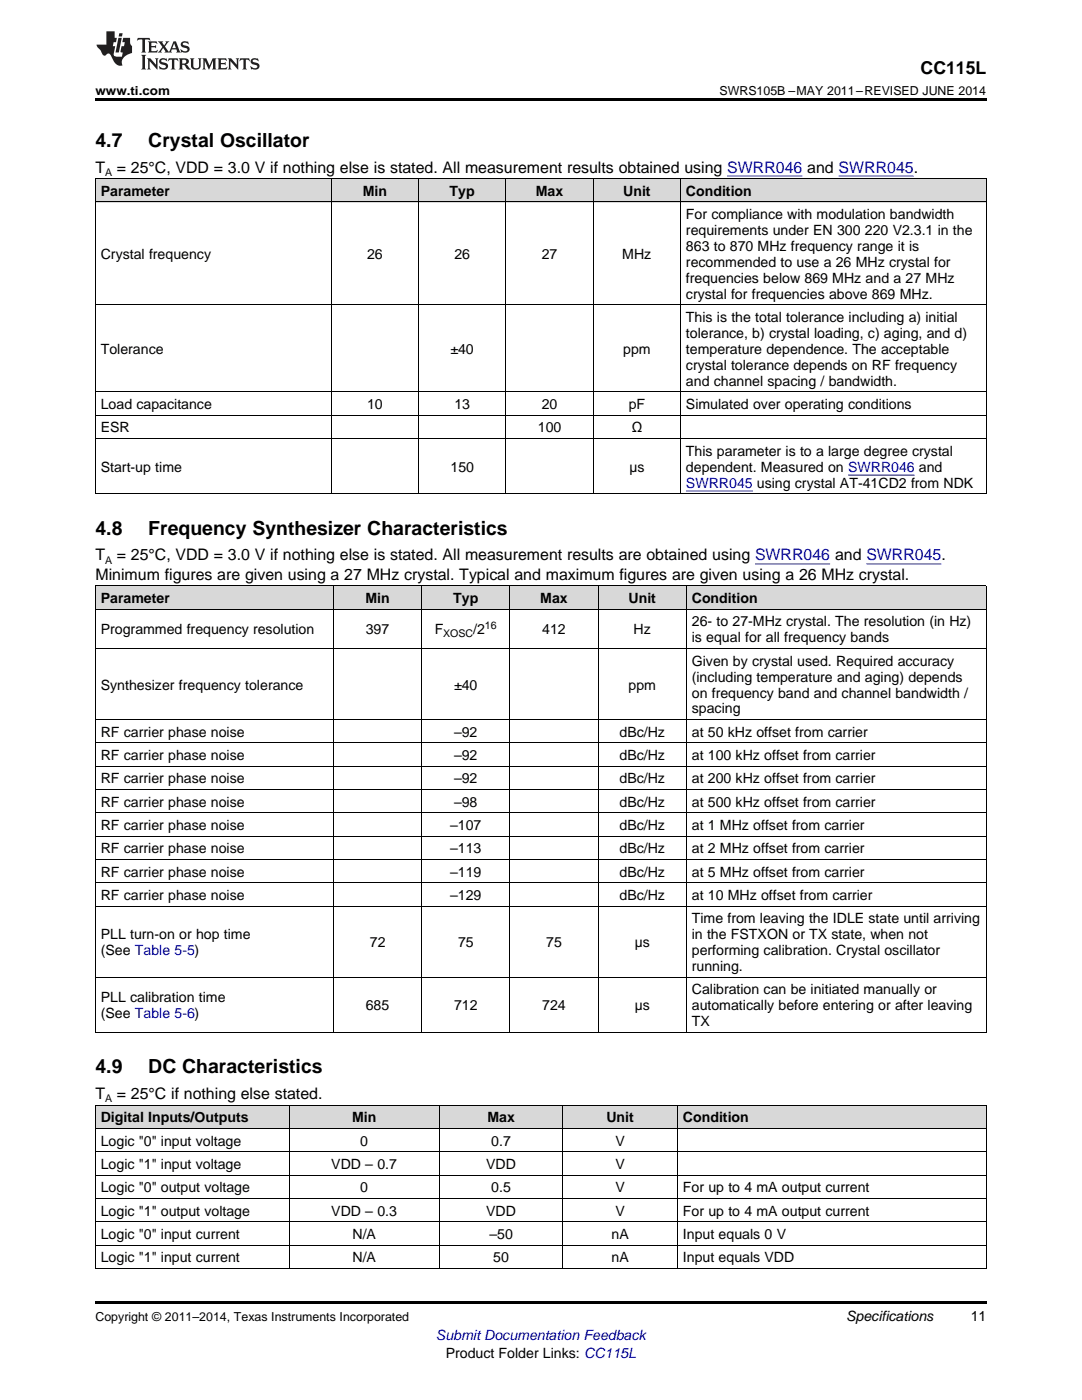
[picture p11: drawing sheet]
<svg xmlns="http://www.w3.org/2000/svg" width="216mm" height="279mm" viewBox="0 0 216 279" stroke-linecap="round" stroke-linejoin="round" font-family="sans-serif">
<defs><g id="words">
<g font-size="3.9">
<text x="19" y="29.3">4.7</text>
<text x="29.6" y="29.3">Crystal Oscillator</text>
<text x="19" y="106.7">4.8</text>
<text x="29.6" y="106.7">Frequency Synthesizer Characteristics</text>
<text x="19" y="214.2">4.9</text>
<text x="29.6" y="214.2">DC Characteristics</text>
</g>
<text font-size="3.5" x="183.7" y="14.8">CC115L</text>
<g font-size="3.2">
<text x="19" y="34.4">T</text>
<text x="23.3" y="34.4">= 25°C, VDD = 3.0 V if nothing else is stated. All measurement results obtained using SWRR046 and SWRR045.</text>
<text x="19" y="111.8">T</text>
<text x="23.3" y="111.8">= 25°C, VDD = 3.0 V if nothing else is stated. All measurement results are obtained using SWRR046 and SWRR045.</text>
<text x="19" y="115.7">Minimum figures are given using a 27 MHz crystal. Typical and maximum figures are given using a 26 MHz crystal.</text>
<text x="19" y="219.4">T</text>
<text x="23.3" y="219.4">= 25°C if nothing else stated.</text>
</g>
<g font-size="2.8">
<text x="20.1" y="39.1">Parameter</text>
<text x="72.4" y="39.1">Min</text>
<text x="89.7" y="39.1">Typ</text>
<text x="106.9" y="39.1">Max</text>
<text x="124.4" y="39.1">Unit</text>
<text x="136.9" y="39.1">Condition</text>
<text x="136.9" y="43.7">For compliance with modulation bandwidth</text>
<text x="136.9" y="46.9">requirements under EN 300</text>
<text x="172.6" y="46.9">220 V2.3.1 in the</text>
<text x="20.1" y="51.7">Crystal frequency</text>
<text x="73.2" y="51.7">26</text>
<text x="90.7" y="51.7">26</text>
<text x="108.1" y="51.7">27</text>
<text x="124.2" y="51.7">MHz</text>
<text x="136.9" y="50.1">863 to 870 MHz frequency range it is</text>
<text x="136.9" y="53.3">recommended to use a 26 MHz crystal for</text>
<text x="136.9" y="56.4">frequencies below 869 MHz and a 27 MHz</text>
<text x="136.9" y="59.6">crystal for frequencies above 869 MHz.</text>
<text x="136.9" y="64.3">This is the total tolerance including a) initial</text>
<text x="20.1" y="70.6">Tolerance</text>
<text x="89.9" y="70.6">±40</text>
<text x="124.4" y="70.6">ppm</text>
<text x="136.9" y="67.5">tolerance, b) crystal loading, c) aging, and d)</text>
<text x="136.9" y="70.6">temperature dependence. The acceptable</text>
<text x="136.9" y="73.8">crystal tolerance depends on RF frequency</text>
<text x="136.9" y="77">and channel spacing / bandwidth.</text>
<text x="20.1" y="81.6">Load capacitance</text>
<text x="73.2" y="81.6">10</text>
<text x="90.7" y="81.6">13</text>
<text x="108.1" y="81.6">20</text>
<text x="125.4" y="81.6">pF</text>
<text x="136.9" y="81.6">Simulated over operating conditions</text>
<text x="20.1" y="86.3">ESR</text>
<text x="107.3" y="86.3">100</text>
<text x="126" y="86.3">Ω</text>
<text x="20.1" y="94.1">Start-up time</text>
<text x="89.9" y="94.1">150</text>
<text x="125.6" y="94.1">µs</text>
<text x="136.9" y="90.9">This parameter is to a large degree crystal</text>
<text x="136.9" y="94.1">dependent. Measured on SWRR046 and</text>
<text x="20.1" y="120.4">Parameter</text>
<text x="72.9" y="120.4">Min</text>
<text x="90.5" y="120.4">Typ</text>
<text x="107.8" y="120.4">Max</text>
<text x="125.4" y="120.4">Unit</text>
<text x="138" y="120.4">Condition</text>
<text x="138" y="125">26- to 27-MHz crystal. The resolution (in Hz)</text>
<text x="20.1" y="126.6">Programmed frequency resolution</text>
<text x="73" y="126.6">397</text>
<text x="86.7" y="126.6">F</text>
<text x="94.4" y="126.6">/2</text>
<text x="108.2" y="126.6">412</text>
<text x="126.4" y="126.6">Hz</text>
<text x="138" y="128.2">is equal for all frequency bands</text>
<text x="20.1" y="137.6">Synthesizer frequency tolerance</text>
<text x="90.6" y="137.6">±40</text>
<text x="125.4" y="137.6">ppm</text>
<text x="138" y="132.9">Given by crystal used. Required accuracy</text>
<text x="138" y="136">(including temperature and aging) depends</text>
<text x="138" y="139.2">on frequency band and channel bandwidth /</text>
<text x="138" y="142.4">spacing</text>
<text x="20.1" y="147">RF carrier phase noise</text>
<text x="90.6" y="147">–92</text>
<text x="123.6" y="147">dBc/Hz</text>
<text x="138" y="147">at 50 kHz offset from carrier</text>
<text x="20.1" y="151.7">RF carrier phase noise</text>
<text x="90.6" y="151.7">–92</text>
<text x="123.6" y="151.7">dBc/Hz</text>
<text x="138" y="151.7">at 100 kHz offset from carrier</text>
<text x="20.1" y="156.4">RF carrier phase noise</text>
<text x="20.1" y="161">RF carrier phase noise</text>
<text x="90.6" y="156.4">–92</text>
<text x="90.6" y="161">–98</text>
<text x="123.6" y="156.4">dBc/Hz</text>
<text x="123.6" y="161">dBc/Hz</text>
<text x="138" y="156.4">at 200 kHz offset from carrier</text>
<text x="138" y="161">at 500 kHz offset from carrier</text>
<text x="20.1" y="165.7">RF carrier phase noise</text>
<text x="89.8" y="165.7">–107</text>
<text x="123.6" y="165.7">dBc/Hz</text>
<text x="138" y="165.7">at 1 MHz offset from carrier</text>
<text x="20.1" y="170.3">RF carrier phase noise</text>
<text x="89.8" y="170.3">–113</text>
<text x="123.6" y="170.3">dBc/Hz</text>
<text x="138" y="170.3">at 2 MHz offset from carrier</text>
<text x="20.1" y="175">RF carrier phase noise</text>
<text x="20.1" y="179.6">RF carrier phase noise</text>
<text x="89.8" y="175">–119</text>
<text x="89.8" y="179.6">–129</text>
<text x="123.6" y="175">dBc/Hz</text>
<text x="123.6" y="179.6">dBc/Hz</text>
<text x="138" y="175">at 5 MHz offset from carrier</text>
<text x="138" y="179.6">at 10 MHz offset from carrier</text>
<text x="138" y="184.3">Time from leaving the IDLE state until arriving</text>
<text x="20.1" y="187.5">PLL turn-on or hop time</text>
<text x="20.1" y="190.6">(See Table 5-5)</text>
<text x="73.8" y="189.1">72</text>
<text x="91.4" y="189.1">75</text>
<text x="109" y="189.1">75</text>
<text x="126.6" y="189.1">µs</text>
<text x="138" y="187.5">in the FSTXON or TX state, when not</text>
<text x="138" y="190.6">performing calibration. Crystal oscillator</text>
<text x="138" y="193.8">running.</text>
<text x="20.1" y="200.1">PLL calibration time</text>
<text x="20.1" y="203.2">(See Table 5-6)</text>
<text x="73" y="201.6">685</text>
<text x="90.6" y="201.6">712</text>
<text x="108.2" y="201.6">724</text>
<text x="126.6" y="201.6">µs</text>
<text x="138" y="198.5">Calibration can be initiated manually or</text>
<text x="138" y="201.6">automatically before entering or after leaving</text>
<text x="138" y="204.8">TX</text>
<text x="20.1" y="224">Digital Inputs/Outputs</text>
<text x="70.3" y="224">Min</text>
<text x="97.3" y="224">Max</text>
<text x="121" y="224">Unit</text>
<text x="136.3" y="224">Condition</text>
<text x="20.1" y="228.7">Logic &quot;0&quot; input voltage</text>
<text x="20.1" y="233.3">Logic &quot;1&quot; input voltage</text>
<text x="66.1" y="233.3">VDD – 0.7</text>
<text x="71.9" y="228.7">0</text>
<text x="97" y="233.3">VDD</text>
<text x="98" y="228.7">0.7</text>
<text x="122.8" y="228.7">V</text>
<text x="122.8" y="233.3">V</text>
<text x="20.1" y="238">Logic &quot;0&quot; output voltage</text>
<text x="71.9" y="238">0</text>
<text x="98" y="238">0.5</text>
<text x="122.8" y="238">V</text>
<text x="136.3" y="238">For up to 4 mA output current</text>
<text x="20.1" y="242.6">Logic &quot;1&quot; output voltage</text>
<text x="66.1" y="242.6">VDD – 0.3</text>
<text x="97" y="242.6">VDD</text>
<text x="122.8" y="242.6">V</text>
<text x="136.3" y="242.6">For up to 4 mA output current</text>
<text x="20.1" y="247.3">Logic &quot;0&quot; input current</text>
<text x="20.1" y="252">Logic &quot;1&quot; input current</text>
<text x="70.3" y="247.3">N/A</text>
<text x="70.3" y="252">N/A</text>
<text x="97.6" y="247.3">–50</text>
<text x="98.4" y="252">50</text>
<text x="122" y="247.3">nA</text>
<text x="122" y="252">nA</text>
<text x="136.3" y="247.3">Input equals 0 V</text>
<text x="136.3" y="252">Input equals VDD</text>
<text x="168.8" y="263.6">Specifications</text>
<text x="193.7" y="263.6">11</text>
<text x="88.9" y="270.9">Product Folder Links: CC115L</text>
</g>
<g font-size="2.8" fill="#00f">
<text x="136.9" y="97.3">SWRR045 using crystal AT-41CD2 from NDK</text>
<text x="87" y="267.4">Submit Documentation Feedback</text>
</g>
<g font-size="2.5">
<text x="19" y="19">www.ti.com</text>
<text x="143.6" y="19">SWRS105B –MAY 2011–REVISED JUNE 2014</text>
<text x="19" y="263.6">Copyright © 2011–2014, Texas Instruments Incorporated</text>
</g>
<g font-size="2.1">
<text x="21" y="35.1">A</text>
<text x="21" y="112.5">A</text>
<text x="96.8" y="125.5">16</text>
<text x="88.4" y="127.2">XOSC</text>
<text x="21" y="220">A</text>
</g>
</g></defs>
<g fill="#d8d8d8">
<path d="M19 220.6h38.7v4.7h-38.7z"/>
<path d="M57.7 220.6h30v4.7h-30z"/>
<path d="M87.7 220.6h24.6v4.7h-24.6z"/>
<path d="M112.3 220.6h22.9v4.7h-22.9z"/>
<path d="M135.2 220.6h61.6v4.7h-61.6z"/>
<path d="M19 117h47.6v4.6h-47.6z"/>
<path d="M66.6 117h17.6v4.6h-17.6z"/>
<path d="M84.2 117h17.6v4.6h-17.6z"/>
<path d="M101.8 117h17.6v4.6h-17.6z"/>
<path d="M119.4 117h17.6v4.6h-17.6z"/>
<path d="M137 117h59.8v4.6h-59.8z"/>
<path d="M19 35.7h47.1v4.7h-47.1z"/>
<path d="M66.1 35.7h17.4v4.7h-17.4z"/>
<path d="M83.5 35.7h17.5v4.7h-17.5z"/>
<path d="M101 35.7h17.4v4.7h-17.4z"/>
<path d="M118.4 35.7h17.4v4.7h-17.4z"/>
<path d="M135.8 35.7h61v4.7h-61z"/>
</g>
<path d="M19 19.5h177.8v.5h-177.8zM19 259.7h177.8v.5h-177.8z" fill="#000"/>
<g fill="none" stroke="#000" stroke-width=".2">
<path d="M19 35.6h177.8M19.1 35.7v62.9M66.1 35.7v62.9M83.5 35.7v62.9M100.9 35.7v62.9M118.3 35.7v62.9M135.8 35.7v62.9M196.8 35.7v62.9M19 40.3h177.8M19 78.2h177.8M19 60.8h177.8M19 98.5h177.8"/>
<path d="M19 87.5h177.8M19 82.8h177.8M19 116.9h177.8M19.1 117v89.1M66.5 117v89.1M84.1 117v89.1M101.7 117v89.1M119.3 117v89.1M136.9 117v89.1M196.8 117v89.1M19 129.4h177.8M19 121.6h177.8"/>
<path d="M19 157.6h177.8M19 152.9h177.8M19 148.3h177.8M19 143.6h177.8M19 176.2h177.8M19 171.5h177.8M19 166.9h177.8M19 162.2h177.8M19 195h177.8M19 180.9h177.8M19 206h177.8M19 239.2h177.8"/>
<path d="M19 234.5h177.8M19 229.9h177.8M19 225.2h177.8M19 220.6h177.8M19.1 220.6v32.6M57.7 220.6v32.6M87.6 220.6v32.6M112.3 220.6v32.6M135.2 220.6v32.6M196.8 220.6v32.6M19 253.2h177.8M19 248.5h177.8"/>
<path d="M19 243.9h177.8"/>
</g>
<g fill="#231f20">
<path d="M27.5 7.6l-.1 .5 .4-.2h.6v.1v2.1l-.2 .4h1l-.3-.4v-2.1l.1-.1h.5l.5 .2-.2-.5zM29.5 8.3l.2 .3v1.5l-.2 .4h1.8l.2-.6a1.04 1.04 0 0 1-1.3 .2v-.7h.6l.3 .2v-.6l-.3 .2h-.6v-.6l.8-.1 .4 .3-.2-.5zM31.5 8.3l.9 1.1-.9 1.1h.8l-.2-.2 .5-.7 .4 .7-.2 .2h1.5l-.1-.2 .1-.4h.9l.1 .4-.2 .2h1l-.3-.3-.7-1.9h-.5l-.9 2-.8-1 .9-1h-.8l.1 .3-.3 .5-.4-.6 .2-.2zM34.7 8.6l.4 1h-.7zM36.3 8.4a.63 .63 0 0 0-.2 .7 .63 .63 0 0 0 .6 .4l.6 .2 .1 .2a.75 .75 0 0 1-.7 .4 .75 .75 0 0 1-.6-.5l.1 .7 .1-.1a1.11 1.11 0 0 0 1.5-.6 1.13 1.13 0 0 0-1.2-.8l-.1-.4a1.04 1.04 0 0 1 1.2 .2l-.2-.5-.1 .1-.5-.2zM28.2 10.9l.2 .4v2.2l-.2 .4h1l-.3-.4v-2.2l.3-.4zM29.3 11.6l.3 .4v1.5l-.3 .4h.8l-.2-.4v-1.3l1.5 1.7v-1.9l.2-.4h-.7l.2 .4v.9l-1.1-1.3zM32 11.8a.62 .62 0 0 0-.2 .7 .62 .62 0 0 0 .6 .4l.6 .1 .1 .3a.76 .76 0 0 1-.7 .3 .76 .76 0 0 1-.6-.4l.1 .7 .1-.1a1.11 1.11 0 0 0 1.5-.6 1.13 1.13 0 0 0-1.2-.8l-.1-.4a1.04 1.04 0 0 1 1.2 .2l-.2-.6-.1 .1-.5-.1zM33.7 11.6l-.2 .6a.61 .61 0 0 1 .8-.3v1.6l-.2 .4h.9l-.2-.4v-1.6a.63 .63 0 0 1 .8 .3l-.2-.6zM35.6 11.6l.3 .4v1.5l-.3 .4h1l-.2-.2v-.8l.5 .2a.76 .76 0 0 0 1.2 .7l-1-1a.58 .58 0 0 0 .6-.5 .58 .58 0 0 0-.5-.6zM36.4 11.9h.1a.45 .45 0 0 1 .5 .1 .45 .45 0 0 1 .1 .5l-.7 .2zM37.9 11.6l.2 .2a2.17 2.17 0 0 0 .3 1.9 .99 .99 0 0 0 1.6-.6v-1.1l.2-.4h-.7l.2 .2a1.92 1.92 0 0 1-.2 1.8 .6 .6 0 0 1-.9-.5v-1.1l.2-.4zM40.4 11.6l.2 .4v1.5l-.2 .4h.7l-.2-.4v-1.4l.8 1.8 .8-1.8v1.4l-.2 .4h.9l-.2-.4v-1.5l.2-.4h-.8l-.6 1.5-.6-1.5zM43.4 11.6l.2 .4v1.5l-.2 .4h1.8l.2-.6a1.04 1.04 0 0 1-1.3 .1v-.6h.5l.4 .2v-.6l-.4 .2h-.5v-.7h.8l.3 .3-.1-.6zM45.5 11.6l.2 .4v1.5l-.2 .4h.7l-.2-.4v-1.3l1.5 1.7v-1.9l.2-.4h-.7l.2 .4v.9l-1.1-1.3zM47.9 11.6l-.1 .6a.61 .61 0 0 1 .8-.3v1.6l-.3 .4h1l-.3-.4 .1-1.6a.63 .63 0 0 1 .7 .3l-.1-.6zM50.2 11.8a.62 .62 0 0 0-.2 .7 .62 .62 0 0 0 .6 .4l.6 .1 .2 .3a.76 .76 0 0 1-.8 .3 .76 .76 0 0 1-.6-.4l.1 .7 .2-.1a1.11 1.11 0 0 0 1.5-.6 1.13 1.13 0 0 0-1.3-.8l-.1-.4a1.04 1.04 0 0 1 1.2 .2l-.1-.6-.2 .1-.5-.1z"/>
<path d="M21.2 6.3v2.6h-1.9l.1 .4 .7 .9a.91 .91 0 0 0 1 .8 .56 .56 0 0 1 .5-.3 .56 .56 0 0 1 .5 .3l.4 .8a1.53 1.53 0 0 0 1.9 1.2 1.54 1.54 0 0 1 1-2.1l.9-.3v-1.4a1.52 1.52 0 0 1-.3-1.6h-1.4l-.2 .8h.5l-.2 .8h-.4l-.2 1v.2l.4 .1-.2 .8a1.93 1.93 0 0 1-1.6-.3l.3-1.8h-.5l.2-.8h.4l.2-.8h-.4v-1.3zM23.6 7.6l-.6 2.9h.7l.6-2.9zM23.8 6.6l-.1 .7h.6l.2-.7z"/>
</g>
<path d="M145.1 35.1h15M167.3 35.1h15M136.9 98h13.3M169.2 94.8h13.3M150.7 112.5h14.9M172.9 112.5h15" fill="none" stroke="#00f" stroke-width=".2"/>
<use href="#words"/>
</svg>
